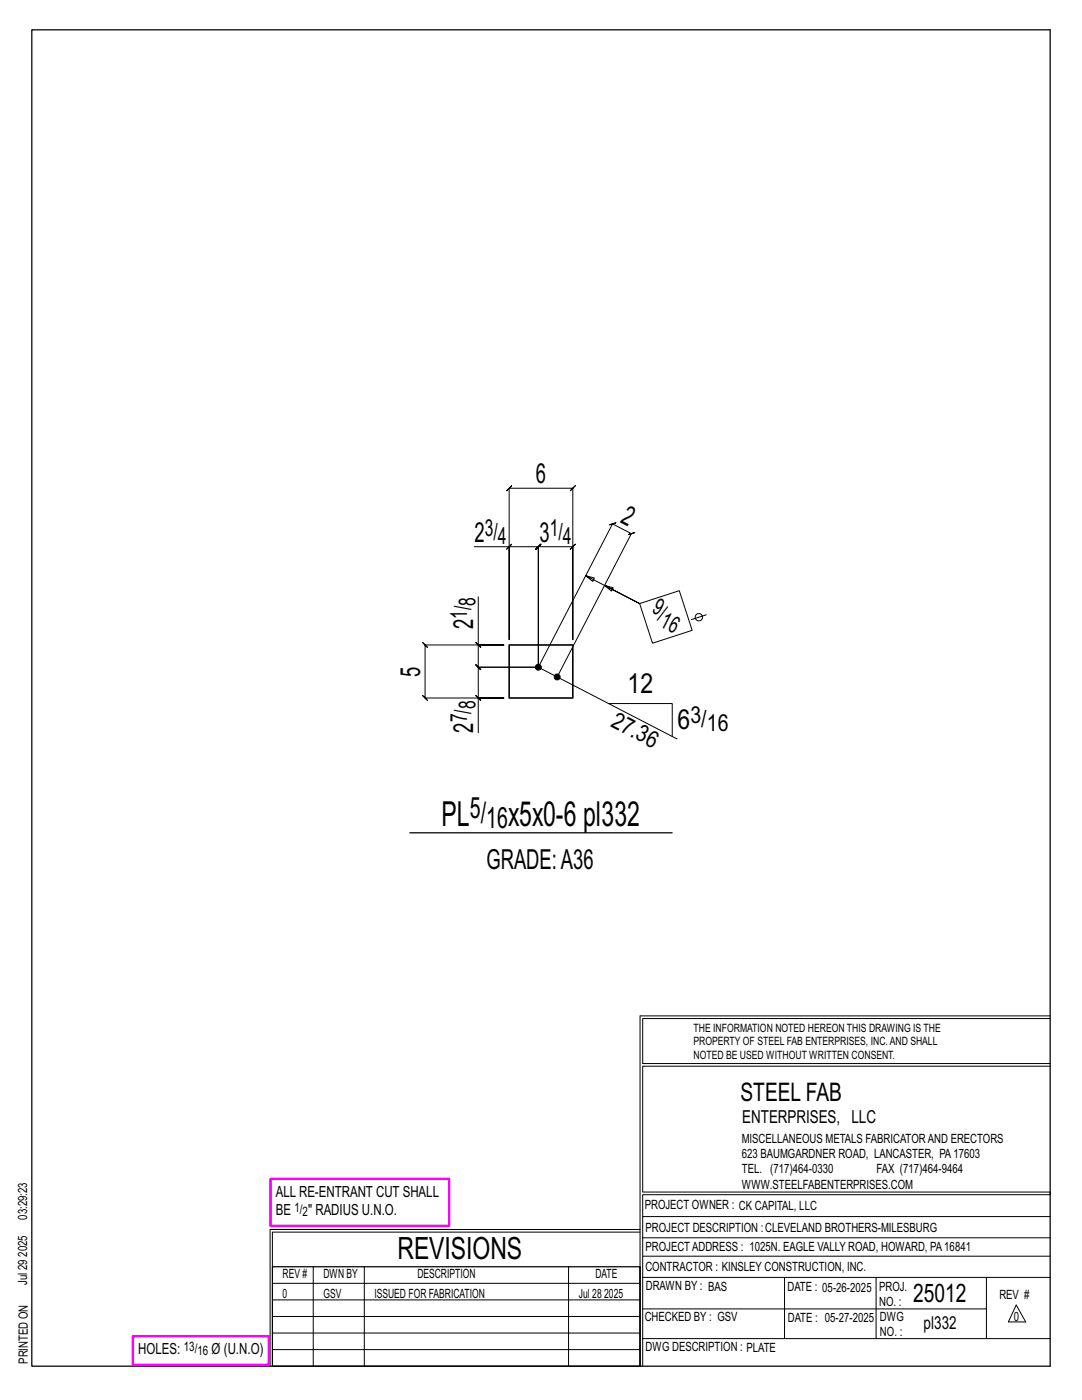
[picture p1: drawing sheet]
<svg xmlns="http://www.w3.org/2000/svg" width="216mm" height="279mm" viewBox="0 0 216 279" stroke-linecap="round" stroke-linejoin="round" font-family="sans-serif">
<defs><g id="words">
<g font-size="6.9">
<text x="88.1" y="164.8">PL</text>
<text x="101.4" y="164.8">x5x0-6 pl332</text>
</g>
<text font-size="6.1" x="79.3" y="251.3">REVISIONS</text>
<g font-size="5.9">
<text x="93.8" y="163.2">5/</text>
<text x="97" y="165.3">16</text>
</g>
<g font-size="5.5">
<text x="106.9" y="96.4">6</text>
<text x="123.6" y="104.2" transform="rotate(27 123.6 104.2)">2</text>
<text x="94.7" y="108.1">2</text>
<text x="107.7" y="108.1">3</text>
<text x="94.4" y="125.5" transform="rotate(-90 94.4 125.5)">2</text>
<text x="83.8" y="135" transform="rotate(-90 83.8 135)">5</text>
<text x="125.2" y="138.4">12</text>
<text x="94.4" y="146.2" transform="rotate(-90 94.4 146.2)">2</text>
<text x="135.2" y="145.5">6</text>
<text x="97.1" y="173.5">GRADE:A36</text>
</g>
<g font-size="5.1">
<text x="147.8" y="219.8">STEEL FAB</text>
<text x="182.2" y="259.9">25012</text>
</g>
<g font-size="4.7">
<text x="96.7" y="106.9">3/</text>
<text x="109.7" y="106.9">1/</text>
<text x="99.3" y="108.5">4</text>
<text x="112.3" y="108.5">4</text>
<text x="93.2" y="123.5" transform="rotate(-90 93.2 123.5)">1/</text>
<text x="94.9" y="120.9" transform="rotate(-90 94.9 120.9)">8</text>
<text x="129.9" y="122.2" transform="rotate(27 129.9 122.2)">9/</text>
<text x="131.5" y="124.9" transform="rotate(27 131.5 124.9)">16</text>
<text x="94.9" y="141.6" transform="rotate(-90 94.9 141.6)">8</text>
<text x="93.2" y="144.2" transform="rotate(-90 93.2 144.2)">7/</text>
<text x="121.7" y="144.9" transform="rotate(27 121.7 144.9)">27.36</text>
<text x="137.8" y="144.2">3/</text>
<text x="141" y="145.9">16</text>
</g>
<g font-size="3.6">
<text x="148.1" y="224.1">ENTERPRISES, LLC</text>
<text x="184.3" y="265.2">pl332</text>
</g>
<g font-size="3.1">
<text x="55" y="238.9">ALL RE-ENTRANT CUT SHALL</text>
<text x="55" y="242.5">BE</text>
<text x="61.5" y="242.5">&quot; RADIUS U.N.O.</text>
<text x="27.6" y="270.2">HOLES:</text>
<text x="42.2" y="270.2">Ø (U.N.O)</text>
</g>
<g font-size="2.6">
<text x="58.8" y="241.8">1/</text>
<text x="60.4" y="242.7">2</text>
<text x="36.7" y="269.6">13/</text>
<text x="39.4" y="270.5">16</text>
</g>
<g font-size="2.5">
<text x="148" y="231.2">623 BAUMGARDNER ROAD, LANCASTER, PA17603</text>
<text x="148" y="228.1">MISCELLANEOUS METALS FABRICATORAND ERECTORS</text>
<text x="148" y="237.2">WWW.STEELFABENTERPRISES.COM</text>
<text x="148" y="234.2">TEL. (717)464-0330</text>
<text x="174.9" y="234.2">FAX (717)464-9464</text>
<text x="5.4" y="243.4" transform="rotate(-90 5.4 243.4)">03:29:23</text>
<text x="128.7" y="241.3">PROJECT OWNER : CK CAPITAL, LLC</text>
<text x="128.8" y="246">PROJECT DESCRIPTION :CLEVELAND BROTHERS-MILESBURG</text>
<text x="5.4" y="250.8" transform="rotate(-90 5.4 250.8)">2025</text>
<text x="128.8" y="249.7">PROJECTADDRESS : 1025N. EAGLE VALLY ROAD, HOWARD, PA16841</text>
<text x="5.4" y="256.5" transform="rotate(-90 5.4 256.5)">Jul 29</text>
<text x="56.4" y="255">REV #</text>
<text x="64.5" y="255">DWN BY</text>
<text x="83.3" y="255">DESCRIPTION</text>
<text x="118.8" y="255">DATE</text>
<text x="128.8" y="253.7">CONTRACTOR : KINSLEY CONSTRUCTION, INC.</text>
<text x="128.9" y="257.5">DRAWN BY : BAS</text>
<text x="157.1" y="257.6">DATE : 05-26-2025</text>
<text x="175.4" y="257.7">PROJ.</text>
<text x="56.4" y="259">0</text>
<text x="64.5" y="259">GSV</text>
<text x="74.7" y="259">ISSUED FOR FABRICATION</text>
<text x="115.5" y="259">Jul 28</text>
<text x="120.6" y="259">2025</text>
<text x="128.6" y="263.7">CHECKED BY : GSV</text>
<text x="157.2" y="263.7">DATE : 05-27-2025</text>
<text x="175.4" y="260.7">NO. :</text>
<text x="175.6" y="263.7">DWG</text>
<text x="199.4" y="259.2">REV #</text>
<text x="202.3" y="263.7">0</text>
<text x="128.8" y="269.7">DWG DESCRIPTION : PLATE</text>
<text x="175.6" y="266.7">NO. :</text>
<text x="5.5" y="272.2" transform="rotate(-90 5.5 272.2)">PRINTED ON</text>
</g>
<g font-size="2.3">
<text x="138.4" y="208.6">PROPERTY OF STEEL FAB ENTERPRISES, INC.AND SHALL</text>
<text x="138.4" y="205.9">THE INFORMATION NOTED HEREON THIS DRAWING IS THE</text>
<text x="138.4" y="211.3">NOTED BE USED WITHOUT WRITTEN CONSENT.</text>
</g>
</g></defs>
<g fill="none" stroke="#000" stroke-width=".2">
<path d="M94.7 109.1h6.9v18.6v-30.3l-.5 .5 1-1-.5 .5h12.7l-.5 .5 1-1-.5 .5v30.3v-18.6l.5-.5-1 1 .5-.5h-6.9l.5-.5-1 1 .5-.5v24.1v-24.1l.5-.5-1 1 .5-.5h-5.8M95.4 119.1v9.6h5.1h-15.7l-.5-.5 1 1-.5-.5v10.6l-.5-.5 1 1-.5-.5h15.7h-5.1v6.9M102.1 108.6l-1 1zM116.9 114.9l1.4 1.1 .3-.6-1.7-.5 10.7 5.6-7-3.7 1.8 .5-.4 .7-1.4-1.2M94.9 138.8l1 1zM94.9 128.2l1 1zM95.4 139.3v-6.1l.5 .5-1-1 .5 .5h12l27.7 14.3M95.4 128.7v4.5l-.5-.5 1 1-.5-.5h12l14.8-28.6-.7 .2 1.4-.5-.7 .3 3.8 1.9-.7 .2 1.4-.4-.7 .2-14.8 28.6M127.6 120.5l7.9-2.6 2.6 7.9-7.9 2.6zM140.9 122.7l-2.9 1M121.4 140.4h12.7v6.6M127.7 202.7v70"/>
<path d="M127.7 202.7h81.8M209.5 203.3h-81.3v9h81.3M209.5 212.8h-81.3v25.1h81.3v.5h-81.3v34.3M54.4 259.4h73.3M54.4 256.1h73.3M62.5 252.8v19.9M72.7 252.8v19.9M113.4 252.8v19.9M127.7 245.4h-73.8v27.3M127.7 245.9h-73.3v6.9M128.2 242.8h81.3M128.2 254.9h81.3"/>
<path d="M128.2 250.7h81.3M128.2 247h81.3M156.5 254.9v12.2M174.8 254.9v12.2M196.8 254.9v12.2M54.4 269.3h73.3M54.4 266h73.3M54.4 262.7h73.3M128.2 261.2h68.6M128.2 267.1h81.3M202.8 260.4l1.9 3.4h-3.5z"/>
<circle cx="139.4" cy="123.2" r=".74"/>
</g>
<path d="M6.3 6h203.2v266.7h-203.2zM81.8 166.2h52.3M54.4 252.8h73.3v19.9h-73.3z" fill="none" stroke="#000" stroke-width=".25"/>
<path d="M54 235.3h35.6v9.3h-35.6zM26.5 266.7h27.1v5.7h-27.1z" fill="none" stroke="#f0f" stroke-width=".5"/>
<g fill="#000" stroke="#000" stroke-width=".2">
<circle cx="107.4" cy="133.2" r=".6"/>
<circle cx="111.2" cy="135.1" r=".6"/>
</g>
<path d="M101.6 128.7h12.7v10.6h-12.7z" fill="none" stroke="#000" stroke-width=".32"/>
<use href="#words"/>
</svg>
